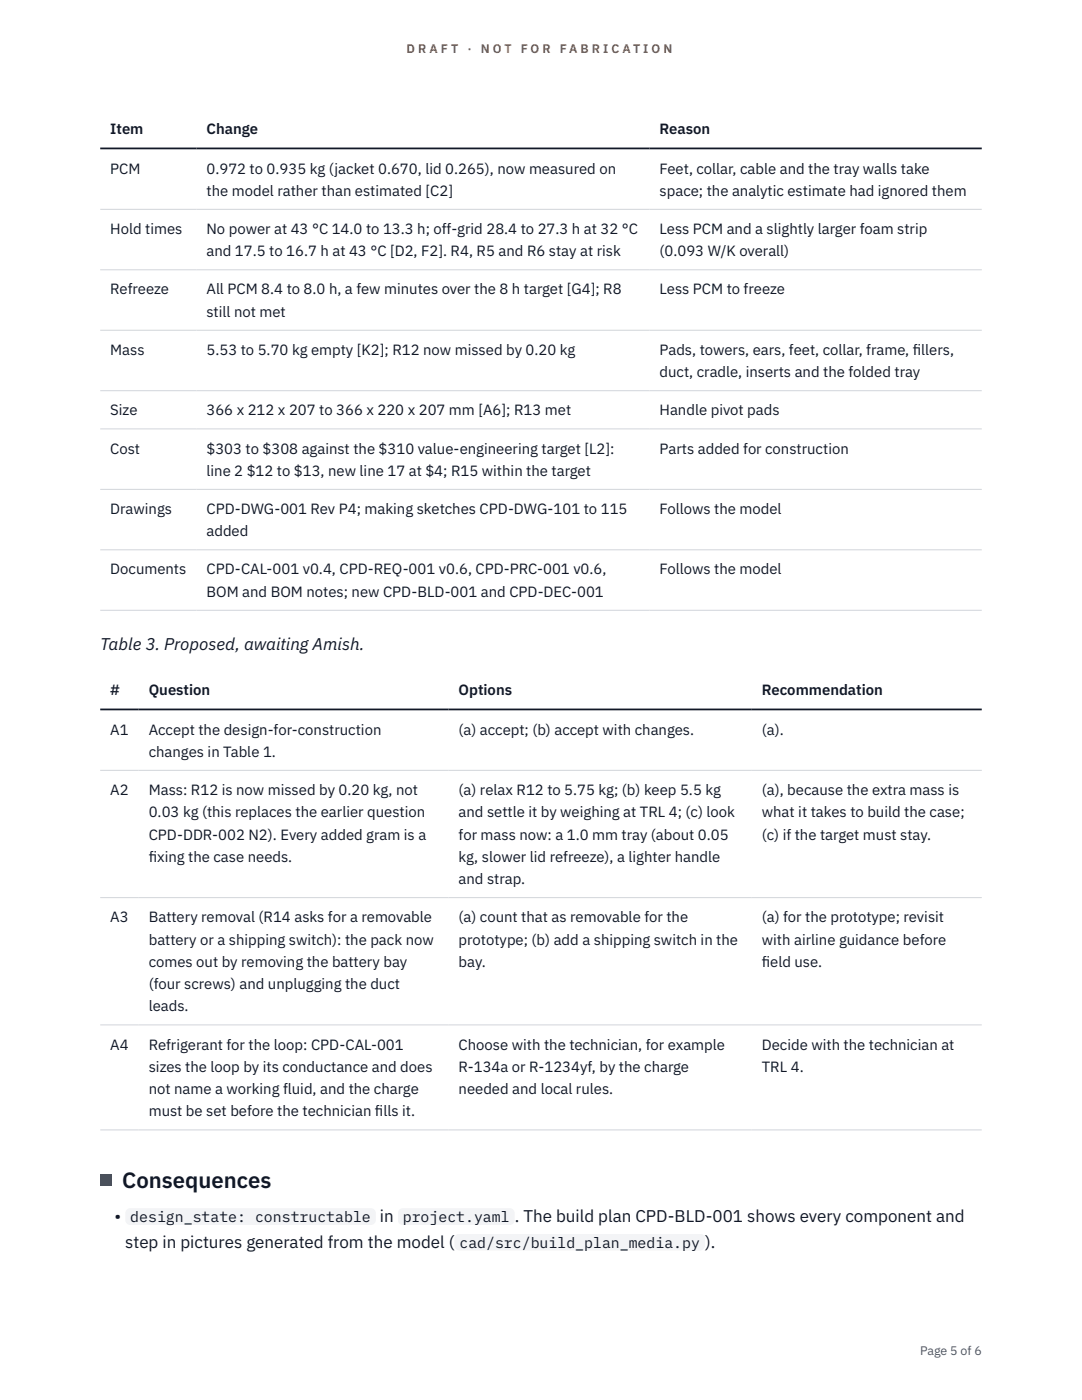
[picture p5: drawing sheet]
<svg xmlns="http://www.w3.org/2000/svg" width="216mm" height="279mm" viewBox="0 0 216 279" stroke-linecap="round" stroke-linejoin="round" font-family="sans-serif">
<defs><g id="words">
<text font-size="4.4" fill="#111827" x="24.4" y="237">Consequences</text>
<g font-size="3.4" fill="#111827">
<text x="20" y="129.7">Table 3. Proposed, awaiting Amish.</text>
<text x="22.9" y="243.9">•</text>
<text x="75.8" y="243.9">in</text>
<text x="102.7" y="243.9">. The build plan CPD-BLD-001 shows every component and</text>
<text x="25" y="249">step in pictures generated from the model (</text>
<text x="140.7" y="249">).</text>
</g>
<g font-size="3" fill="#111827">
<text x="22" y="26.8">Item</text>
<text x="41.2" y="26.8">Change</text>
<text x="131.6" y="26.8">Reason</text>
<text x="22" y="34.6">PCM</text>
<text x="41.2" y="34.6">0.972 to 0.935 kg (jacket 0.670, lid 0.265), now measured on</text>
<text x="131.6" y="34.6">Feet, collar, cable and the tray walls take</text>
<text x="41.2" y="39.1">the model rather than estimated [C2]</text>
<text x="131.6" y="39.1">space; the analytic estimate had ignored them</text>
<text x="22" y="46.7">Hold times</text>
<text x="41.2" y="46.7">No power at 43 °C 14.0 to 13.3 h; off-grid 28.4 to 27.3 h at 32 °C</text>
<text x="131.6" y="46.7">Less PCM and a slightly larger foam strip</text>
<text x="41.2" y="51.1">and 17.5 to 16.7 h at 43 °C [D2, F2]. R4, R5 and R6 stay at risk</text>
<text x="131.6" y="51.1">(0.093 W/K overall)</text>
<text x="22" y="58.8">Refreeze</text>
<text x="41.2" y="58.8">All PCM 8.4 to 8.0 h, a few minutes over the 8 h target [G4]; R8</text>
<text x="131.6" y="58.8">Less PCM to freeze</text>
<text x="41.2" y="63.2">still not met</text>
<text x="22" y="70.8">Mass</text>
<text x="41.2" y="70.8">5.53 to 5.70 kg empty [K2]; R12 now missed by 0.20 kg</text>
<text x="131.6" y="70.8">Pads, towers, ears, feet, collar, frame, f</text>
<text x="182.1" y="70.8">illers,</text>
<text x="131.6" y="75.3">duct, cradle, inserts and the folded tray</text>
<text x="22" y="82.9">Size</text>
<text x="41.2" y="82.9">366 x 212 x 207 to 366 x 220 x 207 mm [A6]; R13 met</text>
<text x="131.6" y="82.9">Handle pivot pads</text>
<text x="22" y="90.5">Cost</text>
<text x="41.2" y="90.5">$303 to $308 against the $310 value-engineering target [L2]:</text>
<text x="41.2" y="95">line 2 $12 to $13, new line 17 at $4; R15 within the target</text>
<text x="131.6" y="90.5">Parts added for construction</text>
<text x="22" y="102.6">Drawings</text>
<text x="41.2" y="102.6">CPD-DWG-001 Rev P4; making sketches CPD-DWG-101 to 115</text>
<text x="41.2" y="107">added</text>
<text x="131.6" y="102.6">Follows the model</text>
<text x="22" y="114.7">Documents</text>
<text x="41.2" y="114.7">CPD-CAL-001 v0.4, CPD-REQ-001 v0.6, CPD-PRC-001 v0.6,</text>
<text x="41.2" y="119.1">BOM and BOM notes; new CPD-BLD-001 and CPD-DEC-001</text>
<text x="131.6" y="114.7">Follows the model</text>
<text x="22" y="138.8">#</text>
<text x="29.7" y="138.8">Question</text>
<text x="91.5" y="138.8">Options</text>
<text x="152" y="138.8">Recommendation</text>
<text x="22" y="146.6">A1</text>
<text x="29.7" y="146.6">Accept the design-for-construction</text>
<text x="91.5" y="146.6">(a) accept; (b) accept with changes.</text>
<text x="152" y="146.6">(a).</text>
<text x="29.7" y="151">changes in Table 1.</text>
<text x="22" y="158.7">A2</text>
<text x="29.7" y="158.7">Mass: R12 is now missed by 0.20 kg, not</text>
<text x="91.5" y="158.7">(a) relax R12 to 5.75 kg; (b) keep 5.5 kg</text>
<text x="152" y="158.7">(a), because the extra mass is</text>
<text x="29.7" y="163.1">0.03 kg (this replaces the earlier question</text>
<text x="29.7" y="167.6">CPD-DDR-002 N2). Every added gram is a</text>
<text x="91.5" y="163.1">and settle it by weighing at TRL 4; (c) look</text>
<text x="91.5" y="167.6">for mass now: a 1.0 mm tray (about 0.05</text>
<text x="152" y="163.1">what it takes to build the case;</text>
<text x="152" y="167.6">(c) if the target must stay.</text>
<text x="29.7" y="172">f</text>
<text x="29.7" y="172">ixing the case needs.</text>
<text x="91.5" y="172">kg, slower lid refreeze), a lighter handle</text>
<text x="91.5" y="176.4">and strap.</text>
<text x="22" y="184.1">A3</text>
<text x="29.7" y="184.1">Battery removal (R14 asks for a removable</text>
<text x="91.5" y="184.1">(a) count that as removable for the</text>
<text x="152" y="184.1">(a) for the prototype; revisit</text>
<text x="29.7" y="188.5">battery or a shipping switch): the pack now</text>
<text x="91.5" y="188.5">prototype; (b) add a shipping switch in the</text>
<text x="152" y="188.5">with airline guidance before</text>
<text x="29.7" y="193">comes out by removing the battery bay</text>
<text x="29.7" y="197.4">(four screws) and unplugging the duct</text>
<text x="91.5" y="193">bay.</text>
<text x="152" y="193">f</text>
<text x="152" y="193">ield use.</text>
<text x="29.7" y="201.8">leads.</text>
<text x="22" y="209.5">A4</text>
<text x="29.7" y="209.5">Refrigerant for the loop: CPD-CAL-001</text>
<text x="91.5" y="209.5">Choose with the technician, for example</text>
<text x="152" y="209.5">Decide with the technician at</text>
<text x="29.7" y="213.9">sizes the loop by its conductance and does</text>
<text x="91.5" y="213.9">R-134a or R-1234yf, by the charge</text>
<text x="152" y="213.9">TRL 4.</text>
<text x="29.7" y="218.4">not name a working fluid, and the charge</text>
<text x="91.5" y="218.4">needed and local rules.</text>
<text x="29.7" y="222.8">must be set before the technician f</text>
<text x="74.8" y="222.8">ills it.</text>
<text x="26" y="243.9">design_state: constructable</text>
<text x="80.4" y="243.9">project.yaml</text>
<text x="91.7" y="249">cad/src/build_plan_media.py</text>
</g>
<g font-size="2.5" fill="#b45309">
<text x="81.1" y="10.5">D R A F T</text>
<text x="93.3" y="10.5">·</text>
<text x="95.9" y="10.5">N O T</text>
<text x="103.9" y="10.5">F O R</text>
<text x="111.7" y="10.5">F A B R I C A T I O N</text>
</g>
<text font-size="2.5" fill="#4b5563" x="183.6" y="270.3">Page 5 of 6</text>
</g></defs>
<path d="M20 41.8h175.9M20 53.8h175.9M20 65.9h175.9M20 78h175.9M20 85.6h175.9M20 97.7h175.9M20 109.7h175.9M20 121.8h175.9M20 153.7h175.9M20 179.1h175.9M20 204.5h175.9M20 225.5h175.9" fill="none" stroke="#d1d5db" stroke-width=".2"/>
<path d="M20 29.6h175.9M20 141.6h175.9" fill="none" stroke="#111827" stroke-width=".35"/>
<path d="M20 234.4h2.2v2.2h-2.2z" fill="#0f766e"/>
<g fill="#f3f4f6">
<path d="M25 241.1h50v3.4h-50z"/>
<path d="M79.4 241.1h23.3v3.4h-23.3z"/>
<path d="M90.7 246.2h50v3.4h-50z"/>
</g>
<use href="#words"/>
</svg>
